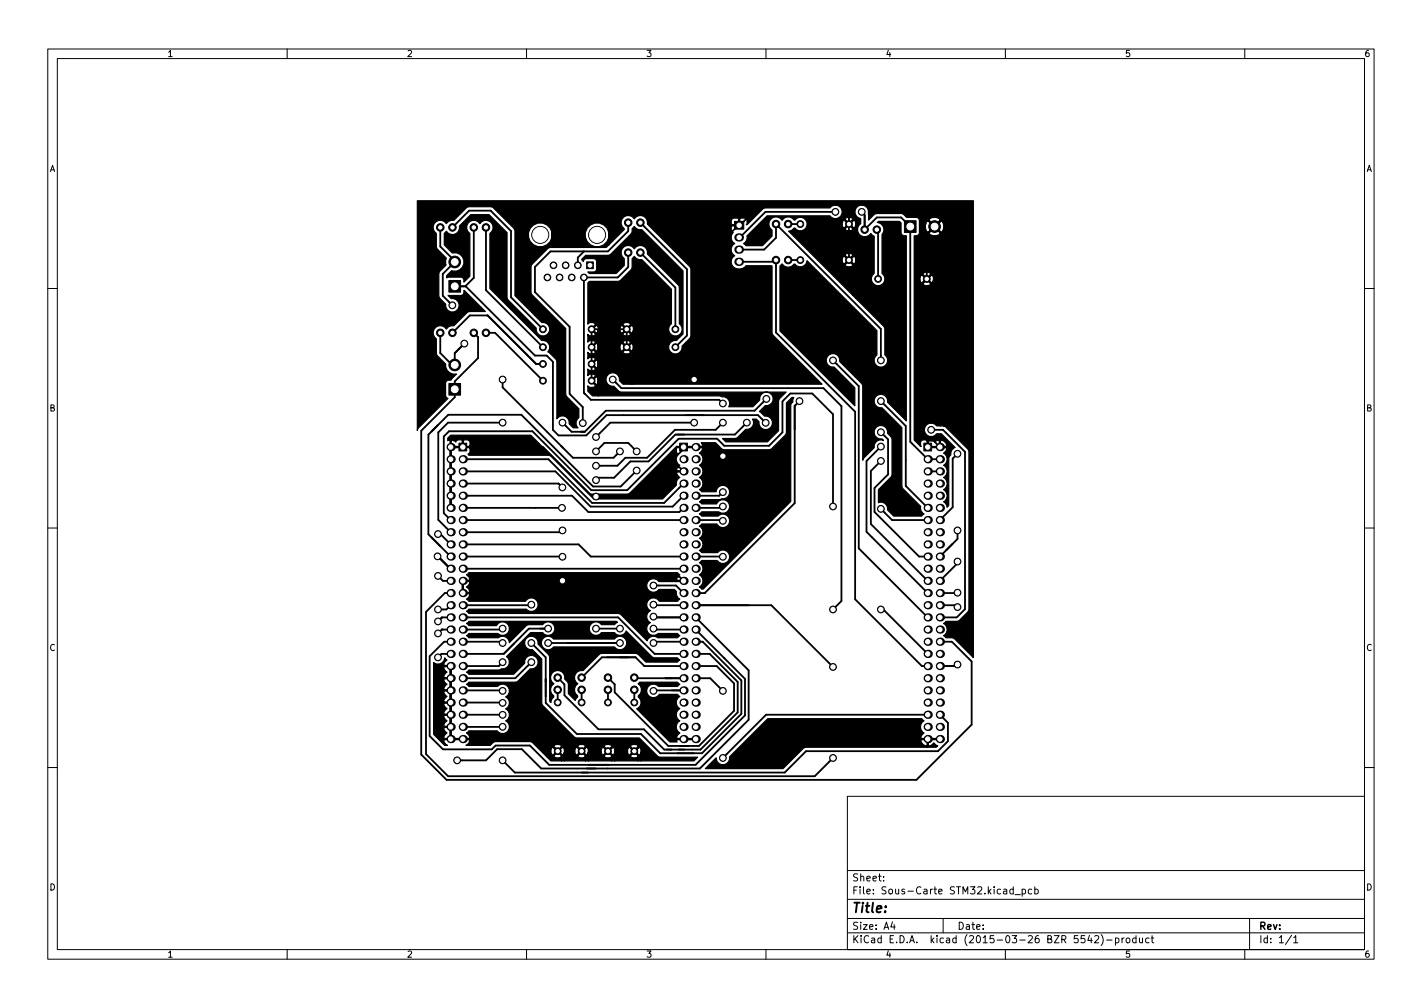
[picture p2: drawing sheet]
<svg xmlns="http://www.w3.org/2000/svg" width="297mm" height="210mm" viewBox="0 0 297 210" stroke-linecap="round" stroke-linejoin="round" font-family="sans-serif">
<defs><g id="words">
<text font-size="2.8" x="178" y="190.6">Title:</text>
<g font-size="2.1">
<text x="178" y="184">Sheet:</text>
<text x="178" y="186.7">File: Sous-Carte STM32.kicad_pcb</text>
<text x="178" y="196.9">KiCad E.D.A. kicad (2015-03-26 BZR 5542)-product</text>
<text x="178" y="194.1">Size: A4</text>
<text x="200" y="194.1">Date:</text>
<text x="263" y="194.1">Rev:</text>
<text x="263" y="196.9">Id: 1/1</text>
</g>
<g font-size="1.8">
<text x="35" y="11.9">1</text>
<text x="85" y="11.9">2</text>
<text x="135" y="11.9">3</text>
<text x="185" y="11.9">4</text>
<text x="235" y="11.9">5</text>
<text x="285" y="11.9">6</text>
<text x="10.3" y="35.9">A</text>
<text x="285.4" y="35.9">A</text>
<text x="10.3" y="85.9">B</text>
<text x="285.4" y="85.9">B</text>
<text x="10.3" y="135.9">C</text>
<text x="285.4" y="135.9">C</text>
<text x="10.3" y="185.9">D</text>
<text x="285.4" y="185.9">D</text>
<text x="35" y="199.9">1</text>
<text x="85" y="199.9">2</text>
<text x="135" y="199.9">3</text>
<text x="185" y="199.9">4</text>
<text x="235" y="199.9">5</text>
<text x="285" y="199.9">6</text>
</g>
</g></defs>
<g fill="none" stroke="#000" stroke-width=".21">
<path d="M10 10.2h277v190.1h-277zM12 12.2h273v186.1h-273zM60 10.2v2M110 10.2v2M160 10.2v2M210 10.2v2M260 10.2v2M10 60.2h2M285 60.2h2M10 110.2h2M285 110.2h2M96.6 123.8h.1"/>
<path d="M10 160.3h2M177 166.3h108v32h-108zM285 160.3h2M60 198.3v2M110 198.3v2M160 198.3v2M177 194.8h108M177 191.8h108M177 187.8h108M177 181.8h108M184.6 183.8v.1M184.6 183v.2"/>
<path d="M186.4 192.5l-.3 1.1h.9M186.8 193.1v1M197 191.8v3M210 198.3v2M211.7 185.7l-.5-.1-.3 .3 .2 .7h.6M211.7 185.1v1.5M212 186.8h1.2M213.5 185.7l.4-.1 .3 .3-.1 .7h-.6M213.5 185.6v1.5M215.5 185.7l-.4-.1-.3 .3 .1 .7h.6M216.2 185.7l.4-.1 .3 .3-.2 .7h-.5M216.2 185.1v1.5"/>
<path d="M227.6 195.3l-.4 1.1h1M227.9 195.9v1M228.7 195.5l.5-.1 .3 .4-.9 1.1h.9M230 195.1a1.72 1.72 0 0 1 0 2.3M231.2 196.3h1.1M233 195.9h.4l.3 .2-.1 .7h-.6M233 195.9v1.5M234.4 195.9v1M234.8 195.9l-.4 .2M235.3 196l.2-.1 .4 .1 .1 .6-.1 .2-.4 .1-.2-.2zM237.3 195.9h-.4l-.3 .2 .1 .7h.6M237.3 195.4v1.5"/>
<path d="M238 195.9l.1 .9 .3 .1 .3-.2M238.7 195.9v1M240 195.9h-.4l-.3 .2 .1 .7h.6M240.4 195.9h.6M240.7 195.4v1.2l.3 .3M260 198.3v2M261 191.8v6.5M269.8 195.3l-1.3 1.9M270.2 195.8l.5-.4v1.5M270.2 196.9h.9"/>
</g>
<g fill="#000" stroke="#000" stroke-width=".21">
<path d="M122.5 54.7h1.4v1.4h-1.4zM153.4 46.2h2v1.7h-2zM188.9 46.1h2.5v2.4h-2.5zM93.8 58.6h2.4v2.4h-2.4zM93.8 80.1h2.4v2.4h-2.4zM95.9 92.5h1.6v1.7h-1.6zM142 92.5h1.6v1.7h-1.6zM193 92.5h1.6v1.7h-1.6z"/>
<circle cx="92" cy="47.5" r=".79"/>
<circle cx="94.5" cy="47.5" r=".79"/>
<circle cx="95" cy="54.7" r="1.22"/>
<circle cx="99" cy="47.5" r=".79"/>
<circle cx="101.5" cy="47.5" r=".79"/>
<circle cx="112.9" cy="49" r="1.78"/>
<circle cx="114.3" cy="57.9" r=".7"/>
<circle cx="115.6" cy="55.4" r=".7"/>
<circle cx="116.9" cy="57.9" r=".7"/>
<circle cx="118.2" cy="55.4" r=".7"/>
<circle cx="119.4" cy="57.9" r=".7"/>
<circle cx="120.7" cy="55.4" r=".7"/>
<circle cx="122" cy="57.9" r=".7"/>
<circle cx="124.7" cy="49" r="1.78"/>
<circle cx="131.2" cy="52.7" r=".79"/>
<circle cx="131.2" cy="46.5" r=".79"/>
<circle cx="133.8" cy="52.7" r=".79"/>
<circle cx="133.8" cy="46.5" r=".79"/>
<circle cx="162.1" cy="46.8" r=".79"/>
<circle cx="162.1" cy="54.3" r=".79"/>
<circle cx="164.6" cy="46.8" r=".79"/>
<circle cx="164.6" cy="54.3" r=".79"/>
<circle cx="167.2" cy="46.8" r=".71"/>
<circle cx="167.2" cy="54.3" r=".71"/>
<circle cx="174.5" cy="44.2" r=".71"/>
<circle cx="177.3" cy="46.8" r=".71"/>
<circle cx="177.3" cy="54.3" r=".71"/>
<circle cx="180" cy="44.2" r=".71"/>
<circle cx="180.6" cy="47.9" r=".79"/>
<circle cx="183.2" cy="47.9" r=".79"/>
<circle cx="183.4" cy="58.2" r=".71"/>
<circle cx="193.6" cy="58.2" r=".71"/>
<circle cx="195.2" cy="47.3" r="1.22"/>
<circle cx="92" cy="69.5" r=".79"/>
<circle cx="94.5" cy="63.7" r=".71"/>
<circle cx="94.5" cy="69.5" r=".79"/>
<circle cx="95" cy="76.2" r="1.22"/>
<circle cx="97" cy="71.7" r=".71"/>
<circle cx="99" cy="69.5" r=".79"/>
<circle cx="101.5" cy="69.5" r=".79"/>
<circle cx="105" cy="79.2" r=".71"/>
<circle cx="113.4" cy="76" r=".71"/>
<circle cx="113.4" cy="72.5" r=".71"/>
<circle cx="113.4" cy="79.5" r=".71"/>
<circle cx="113.4" cy="68.7" r=".71"/>
<circle cx="123.6" cy="76" r=".71"/>
<circle cx="123.6" cy="72.5" r=".71"/>
<circle cx="123.6" cy="79.5" r=".71"/>
<circle cx="123.6" cy="68.7" r=".71"/>
<circle cx="128" cy="79.2" r=".71"/>
<circle cx="130.9" cy="72.5" r=".71"/>
<circle cx="130.9" cy="68.7" r=".71"/>
<circle cx="141.1" cy="72.5" r=".71"/>
<circle cx="141.1" cy="68.7" r=".71"/>
<circle cx="145" cy="79.2" r=".71"/>
<circle cx="174" cy="75.2" r=".71"/>
<circle cx="184" cy="75.2" r=".71"/>
<circle cx="105" cy="88.2" r=".71"/>
<circle cx="117.5" cy="88.2" r=".71"/>
<circle cx="121.7" cy="88.3" r=".71"/>
<circle cx="124.5" cy="91.2" r=".71"/>
<circle cx="124.5" cy="97.2" r=".71"/>
<circle cx="124.5" cy="94.2" r=".71"/>
<circle cx="129.5" cy="94.2" r=".71"/>
<circle cx="133" cy="94.2" r=".71"/>
<circle cx="133" cy="98.2" r=".71"/>
<circle cx="145" cy="88.2" r=".71"/>
<circle cx="151" cy="84.2" r=".71"/>
<circle cx="151" cy="95.2" r=".71"/>
<circle cx="151" cy="88.2" r=".71"/>
<circle cx="156" cy="88.2" r=".71"/>
<circle cx="159.9" cy="88.3" r=".71"/>
<circle cx="160.1" cy="83.3" r=".71"/>
<circle cx="167" cy="83.7" r=".71"/>
<circle cx="184" cy="90.2" r=".71"/>
<circle cx="184" cy="96.2" r=".71"/>
<circle cx="184" cy="93.2" r=".71"/>
<circle cx="184" cy="83.7" r=".71"/>
<circle cx="194.5" cy="89.7" r=".71"/>
<circle cx="200" cy="94.7" r=".71"/>
<circle cx="91.4" cy="116.2" r=".71"/>
<circle cx="91.5" cy="111.5" r=".71"/>
<circle cx="117.4" cy="106" r=".71"/>
<circle cx="117.5" cy="101.8" r=".71"/>
<circle cx="117.5" cy="116.3" r=".71"/>
<circle cx="117.5" cy="110.7" r=".71"/>
<circle cx="124.5" cy="100.2" r=".71"/>
<circle cx="124.5" cy="103.7" r=".71"/>
<circle cx="151" cy="105.7" r=".71"/>
<circle cx="151" cy="108.7" r=".71"/>
<circle cx="151" cy="102.7" r=".71"/>
<circle cx="151" cy="116.3" r=".71"/>
<circle cx="174" cy="105.7" r=".71"/>
<circle cx="184" cy="106.2" r=".71"/>
<circle cx="200" cy="117.3" r=".71"/>
<circle cx="200" cy="110.7" r=".71"/>
<circle cx="91.5" cy="120.3" r=".71"/>
<circle cx="91.5" cy="127.3" r=".71"/>
<circle cx="91.5" cy="132.3" r=".71"/>
<circle cx="91.5" cy="137.3" r=".71"/>
<circle cx="91.5" cy="129.8" r=".71"/>
<circle cx="105" cy="138.3" r=".71"/>
<circle cx="105" cy="131.3" r=".71"/>
<circle cx="105" cy="134.3" r=".71"/>
<circle cx="111" cy="138.3" r=".71"/>
<circle cx="111" cy="134.3" r=".71"/>
<circle cx="111" cy="126.3" r=".71"/>
<circle cx="114.5" cy="131.3" r=".71"/>
<circle cx="114.5" cy="134.3" r=".71"/>
<circle cx="117.5" cy="121.3" r=".71"/>
<circle cx="124.5" cy="131.3" r=".71"/>
<circle cx="129.5" cy="134.3" r=".71"/>
<circle cx="129.5" cy="131.3" r=".71"/>
<circle cx="136.5" cy="131.3" r=".71"/>
<circle cx="136.5" cy="134.3" r=".71"/>
<circle cx="136.5" cy="122.3" r=".71"/>
<circle cx="136.5" cy="126.3" r=".71"/>
<circle cx="136.5" cy="128.8" r=".71"/>
<circle cx="174" cy="139.3" r=".71"/>
<circle cx="174" cy="127.3" r=".71"/>
<circle cx="184" cy="127.3" r=".71"/>
<circle cx="200" cy="123.8" r=".71"/>
<circle cx="200" cy="126.8" r=".71"/>
<circle cx="200" cy="138.8" r=".71"/>
<circle cx="95.5" cy="158.8" r=".71"/>
<circle cx="105" cy="158.8" r=".71"/>
<circle cx="105" cy="146.8" r=".71"/>
<circle cx="105" cy="151.8" r=".71"/>
<circle cx="105" cy="149.3" r=".71"/>
<circle cx="105" cy="144.3" r=".71"/>
<circle cx="116.5" cy="146.7" r=".71"/>
<circle cx="116.5" cy="156.8" r=".71"/>
<circle cx="116.5" cy="144" r=".79"/>
<circle cx="116.5" cy="141.5" r=".79"/>
<circle cx="121.5" cy="146.7" r=".71"/>
<circle cx="121.5" cy="156.8" r=".71"/>
<circle cx="121.5" cy="144" r=".79"/>
<circle cx="121.5" cy="141.5" r=".79"/>
<circle cx="127" cy="156.8" r=".71"/>
<circle cx="127" cy="146.7" r=".71"/>
<circle cx="127" cy="141.5" r=".79"/>
<circle cx="127" cy="144" r=".79"/>
<circle cx="132.5" cy="156.8" r=".71"/>
<circle cx="132.5" cy="146.7" r=".71"/>
<circle cx="132.5" cy="141.5" r=".79"/>
<circle cx="132.5" cy="144" r=".79"/>
<circle cx="136.5" cy="144.3" r=".71"/>
<circle cx="151" cy="158.3" r=".71"/>
<circle cx="151" cy="144.3" r=".71"/>
<circle cx="174" cy="158.3" r=".71"/>
</g>
<g fill="#000">
<circle cx="94.1" cy="93.3" r=".86"/>
<circle cx="94.1" cy="95.9" r=".86"/>
<circle cx="94.1" cy="98.4" r=".86"/>
<circle cx="96.7" cy="98.4" r=".86"/>
<circle cx="96.7" cy="95.9" r=".86"/>
<circle cx="142.8" cy="95.9" r=".86"/>
<circle cx="142.8" cy="98.4" r=".86"/>
<circle cx="145.3" cy="93.3" r=".86"/>
<circle cx="145.3" cy="95.9" r=".86"/>
<circle cx="145.3" cy="98.4" r=".86"/>
<circle cx="193.8" cy="98.4" r=".86"/>
<circle cx="193.8" cy="95.9" r=".86"/>
<circle cx="196.3" cy="93.3" r=".86"/>
<circle cx="196.3" cy="95.9" r=".86"/>
<circle cx="196.3" cy="98.4" r=".86"/>
<circle cx="94.1" cy="111.1" r=".86"/>
<circle cx="94.1" cy="113.7" r=".86"/>
<circle cx="94.1" cy="103.5" r=".86"/>
<circle cx="94.1" cy="101" r=".86"/>
<circle cx="94.1" cy="106" r=".86"/>
<circle cx="94.1" cy="108.6" r=".86"/>
<circle cx="94.1" cy="118.7" r=".86"/>
<circle cx="94.1" cy="116.2" r=".86"/>
<circle cx="96.7" cy="101" r=".86"/>
<circle cx="96.7" cy="108.6" r=".86"/>
<circle cx="96.7" cy="113.7" r=".86"/>
<circle cx="96.7" cy="118.7" r=".86"/>
<circle cx="96.7" cy="103.5" r=".86"/>
<circle cx="96.7" cy="106" r=".86"/>
<circle cx="96.7" cy="111.1" r=".86"/>
<circle cx="96.7" cy="116.2" r=".86"/>
<circle cx="142.8" cy="101" r=".86"/>
<circle cx="142.8" cy="108.6" r=".86"/>
<circle cx="142.8" cy="103.5" r=".86"/>
<circle cx="142.8" cy="118.7" r=".86"/>
<circle cx="142.8" cy="106" r=".86"/>
<circle cx="142.8" cy="111.1" r=".86"/>
<circle cx="142.8" cy="113.7" r=".86"/>
<circle cx="142.8" cy="116.2" r=".86"/>
<circle cx="145.3" cy="106" r=".86"/>
<circle cx="145.3" cy="108.6" r=".86"/>
<circle cx="145.3" cy="113.7" r=".86"/>
<circle cx="145.3" cy="101" r=".86"/>
<circle cx="145.3" cy="103.5" r=".86"/>
<circle cx="145.3" cy="111.1" r=".86"/>
<circle cx="145.3" cy="116.2" r=".86"/>
<circle cx="145.3" cy="118.7" r=".86"/>
<circle cx="193.8" cy="106" r=".86"/>
<circle cx="193.8" cy="113.7" r=".86"/>
<circle cx="193.8" cy="101" r=".86"/>
<circle cx="193.8" cy="103.5" r=".86"/>
<circle cx="193.8" cy="108.6" r=".86"/>
<circle cx="193.8" cy="111.1" r=".86"/>
<circle cx="193.8" cy="118.7" r=".86"/>
<circle cx="193.8" cy="116.2" r=".86"/>
<circle cx="196.3" cy="103.5" r=".86"/>
<circle cx="196.3" cy="106" r=".86"/>
<circle cx="196.3" cy="113.7" r=".86"/>
<circle cx="196.3" cy="118.7" r=".86"/>
<circle cx="196.3" cy="101" r=".86"/>
<circle cx="196.3" cy="108.6" r=".86"/>
<circle cx="196.3" cy="111.1" r=".86"/>
<circle cx="196.3" cy="116.2" r=".86"/>
<circle cx="92.3" cy="131.4" r=".19"/>
<circle cx="94.1" cy="128.9" r=".86"/>
<circle cx="94.1" cy="126.4" r=".86"/>
<circle cx="94.1" cy="121.3" r=".86"/>
<circle cx="94.1" cy="123.8" r=".86"/>
<circle cx="94.1" cy="131.4" r=".86"/>
<circle cx="94.1" cy="134" r=".86"/>
<circle cx="94.1" cy="136.5" r=".86"/>
<circle cx="94.1" cy="139.1" r=".86"/>
<circle cx="96.7" cy="123.8" r=".86"/>
<circle cx="96.7" cy="131.4" r=".86"/>
<circle cx="96.7" cy="134" r=".86"/>
<circle cx="96.7" cy="136.5" r=".86"/>
<circle cx="96.7" cy="139.1" r=".86"/>
<circle cx="96.7" cy="121.3" r=".86"/>
<circle cx="96.7" cy="126.4" r=".86"/>
<circle cx="96.7" cy="128.9" r=".86"/>
<circle cx="142.8" cy="128.9" r=".86"/>
<circle cx="142.8" cy="136.5" r=".86"/>
<circle cx="142.8" cy="139.1" r=".86"/>
<circle cx="142.8" cy="131.4" r=".86"/>
<circle cx="142.8" cy="134" r=".86"/>
<circle cx="142.8" cy="123.8" r=".86"/>
<circle cx="142.8" cy="121.3" r=".86"/>
<circle cx="142.8" cy="126.4" r=".86"/>
<circle cx="145.3" cy="136.5" r=".86"/>
<circle cx="145.3" cy="139.1" r=".86"/>
<circle cx="145.3" cy="128.9" r=".86"/>
<circle cx="145.3" cy="134" r=".86"/>
<circle cx="145.3" cy="121.3" r=".86"/>
<circle cx="145.3" cy="126.4" r=".86"/>
<circle cx="145.3" cy="131.4" r=".86"/>
<circle cx="145.3" cy="123.8" r=".86"/>
<circle cx="193.8" cy="136.5" r=".86"/>
<circle cx="193.8" cy="139.1" r=".86"/>
<circle cx="193.8" cy="134" r=".86"/>
<circle cx="193.8" cy="128.9" r=".86"/>
<circle cx="193.8" cy="131.4" r=".86"/>
<circle cx="193.8" cy="121.3" r=".86"/>
<circle cx="193.8" cy="123.8" r=".86"/>
<circle cx="193.8" cy="126.4" r=".86"/>
<circle cx="196.3" cy="121.3" r=".86"/>
<circle cx="196.3" cy="134" r=".86"/>
<circle cx="196.3" cy="128.9" r=".86"/>
<circle cx="196.3" cy="136.5" r=".86"/>
<circle cx="196.3" cy="139.1" r=".86"/>
<circle cx="196.3" cy="123.8" r=".86"/>
<circle cx="196.3" cy="126.4" r=".86"/>
<circle cx="196.3" cy="131.4" r=".86"/>
<circle cx="94.1" cy="141.6" r=".86"/>
<circle cx="94.1" cy="146.7" r=".86"/>
<circle cx="94.1" cy="144.2" r=".86"/>
<circle cx="94.1" cy="149.2" r=".86"/>
<circle cx="94.1" cy="151.8" r=".86"/>
<circle cx="94.1" cy="154.3" r=".86"/>
<circle cx="96.7" cy="141.6" r=".86"/>
<circle cx="96.7" cy="144.2" r=".86"/>
<circle cx="96.7" cy="146.7" r=".86"/>
<circle cx="96.7" cy="149.2" r=".86"/>
<circle cx="96.7" cy="151.8" r=".86"/>
<circle cx="96.7" cy="154.3" r=".86"/>
<circle cx="142.8" cy="146.7" r=".86"/>
<circle cx="142.8" cy="141.6" r=".86"/>
<circle cx="142.8" cy="144.2" r=".86"/>
<circle cx="142.8" cy="149.2" r=".86"/>
<circle cx="142.8" cy="154.3" r=".86"/>
<circle cx="142.8" cy="151.8" r=".86"/>
<circle cx="145.3" cy="146.7" r=".86"/>
<circle cx="145.3" cy="149.2" r=".86"/>
<circle cx="145.3" cy="151.8" r=".86"/>
<circle cx="145.3" cy="154.3" r=".86"/>
<circle cx="145.3" cy="141.6" r=".86"/>
<circle cx="145.3" cy="144.2" r=".86"/>
<circle cx="193.8" cy="146.7" r=".86"/>
<circle cx="193.8" cy="149.2" r=".86"/>
<circle cx="193.8" cy="151.8" r=".86"/>
<circle cx="193.8" cy="141.6" r=".86"/>
<circle cx="193.8" cy="144.2" r=".86"/>
<circle cx="193.8" cy="154.3" r=".86"/>
<circle cx="196.3" cy="141.6" r=".86"/>
<circle cx="196.3" cy="144.2" r=".86"/>
<circle cx="196.3" cy="146.7" r=".86"/>
<circle cx="196.3" cy="151.8" r=".86"/>
<circle cx="196.3" cy="149.2" r=".86"/>
<circle cx="196.3" cy="154.3" r=".86"/>
</g>
<path d="M154.2 49.6h.4M154.2 52.1h.4M154.2 54.7h.4" fill="none" stroke="#000" stroke-width="1.7"/>
<g fill="none" stroke="#000" stroke-width=".38">
<path d="M92 47.5v4l3 3v.2l-2.5 2.5v4.5l2 2M94.5 47.5l3.5-3.5h4.5l4.2 4.2v13.9l6.7 6.6M94.5 47.5h.1M95 59.8h2.3l14.4 14.4h2.5l1.3 1.3v14.2l1.2 1.2h5.8l4.2-4.2h31.6l1.6 1.6M99 47.5v10.5l-1.8 1.8M101.5 47.5v13.1l11.9 11.9M122 52.5l-1.3 1.3v1.6M131.2 46.5v1.8l-4.2 4.2h-12l-3.3 3.2v5.3l7.3 7.2v14.1l2.7 2.7v3.3M131.2 52.7v3.1l-2.1 2.1h-7.1v24.1l1.4 1.5h26.8l.8 .7M133.8 52.7l7.3 7.4v8.6M133.8 46.5l9.7 9.7v13.9l-2.4 2.4M154.4 52.1h5.2l2.5-2.5v-2.8l21.9 21.9v6.5"/>
<path d="M154.4 54.7h7.3l.4-.4v15.1l16.5 16.6v39.1l14 14h1.2M164.6 54.3h2.6M164.6 46.8h2.6M172.2 42.7h.1M174.6 44.8l-.1-.6h-14.6l-5.3 5.4h-.2M177.3 42.7h.1M177.3 42.7v11.6M180 44.2l.6 .6v3.1l2.6-2.5h5l1.9 1.9v44.9l3.7 3.7h2.5M183.2 47.9l.2 .3v10M92 69.5v4.2l2.4 2.5h.6v-2.5l2-2M94.5 69.5l3.6-3.6h3.8l10.1 10.1h1.4M99 69.5l.9 .9v4.4l-4.9 4.8v3.3l-7 7v67.6l5.3 5.3h98.1l11.6-11.5v-13.2l-4.2-4.1h-2.5"/>
<path d="M101.5 69.5h1.9l10 10M105 79.2v1.7l14.7 14.7h8.5l1.3-1.4M128 79.2l1.8 1.8h42.2l3.8 3.8v40.7l-1.8 1.8M145 79.2l3.2-3.2v-23l6-6h.4l4.3-4.3h31.8l4.5 4.6-1.6 1.6v9.3l-.8 .8v32.1l1 1v1.2M148.2 71.7l-3.8 3.8h-10.5l-3-3v-3.8h-7.3v10.8M174 75.2l5.4 5.4v33.9l14.4 14.4M96.7 95.9h17.9l9.1 9.1h15l4.1-4M96.7 98.4h19.3l7.4 7.4h17.1l2.3-2.3M105 88.2h-11.4l-2 2.1v18.2l2.5 2.6M124.5 94.2l1.8-1.7h4.9l1.8 1.7M133 98.2l-3.3 3.4h-5.8l-15-15h-15.3l-4.1 4.1v20.9l4.6 4.6M139 97.6h2.9l.9 .8"/>
<path d="M145 88.2h-17.5l-3 3M151 95.2l-1.9-1.9h-6.3v.5l-9.9 9.9h-9.1l-10.4-10.4h-19.3v12.7M151 88.2l-1.5 1.5h-8.5l-5.8 5.9h-4.6l-1.6 1.6h-4.5M156 88.2l-2.5 2.5h-12.4l-5.6 5.6h-3.8l-3.4 3.4h-3.8v.5M160.1 83.3l-2.5 2.5h-31l-4.4 4.4h-2.8l-1.9-2M166 84.7v20.3l-18.8 18.8M167 83.7l-1 1M184 90.2l1.5 1.5v7.4l-2.8 2.8v5l9.3 9.3h1.8M184 83.7l5.2 5.2v12.6l4.6 4.5M184 96.2l-2.1 2.1v11.1l11.9 11.9M184 93.2l-3 3v14.8l12.8 12.8M193.7 92h1.3l1.3 1.3"/>
<path d="M193.8 98.4h2.5M194.5 89.7h2.5l4.6 4.6v32.9l-1.7 1.7h-3.6M200 94.7l-1 1v10.2l-2.7 2.7M91.4 116.2l2.6 2.5h.1l-2.5-2.4h-.1M91.5 111.5h.5l2.1 2.2M96.7 103.5h22.8l3.4 3.4h19l.9-.9M96.7 101h20l.8 .8M96.7 106h20.7M96.7 108.6h.1M96.7 113.7h24.2l2.5 2.5h19.4M96.7 116.2l20.8 .1M96.7 118.7h.1"/>
<path d="M96.7 108.6h46.1M96.7 118.7h46.1M117.4 106h.1M117.5 110.7l-.4 .4h-20.4M145.3 108.6h5.5l.2 .1M145.3 116.2l5.7 .1M151 102.7l-.8 .8h-4.9M151 105.7l-.3 .3h-5.4M174 105.7v-19.2l-4.3-4.3h-4.6l-1.7 1.6v6.5l-2.8 2.8h-9.3l-1.5-1.5h-8l-10.8 10.7h-7.5l-12.3-12.3h-17.4l-1.1 1.1v16l1.4 1.5M184 106.2l2.3 2.4h7.5M200 110.7v1.8l-3.7 3.7M200 117.3v.3l-3.7 3.7"/>
<path d="M91.5 120.3l1 1h1.6M94.1 139.1v15.2h19.9l2.5 2.5M94.1 136.5h-1.9l-.7 .8M94.1 123.8h-1.2l-3.9 4v29.7l4.6 4.6h76.6l3.8-3.8M94.1 126.4l-.8 .9h-1.8M94.1 128.9h-1.8l-.8 .9M94.1 131.4h-1.8l-.8 .9M96.7 128.9h32.4l7.6 7.6h6.1M96.7 134h8l.3 .3M105 138.3l-.8 .8h-7.5M105 131.3l-.2 .1h-8.1M111 138.3l-3.4 3.3h-10.9"/>
<path d="M111 126.3l-.1 .1h-14.2M114.5 131.3h-4l-5.3 5.2h-8.5M114.5 134.3h15M124.5 131.3h5M136.5 122.3h4.7l1.6 1.5h-.3M136.5 126.3l.1 .1h6.2M136.5 128.8l.2 .1h6.1M136.5 131.3l.2 .1h6.1M142.8 121.3l-.9-.9h-23.6l-.8 .9h-20.8v2.5M142.8 139.1h-8.2l-1.8-1.9h-7.1l-4.2 4.3M142.8 134h-6l-.3 .3M145.3 139.1h4.4l3.6 3.6v5.7l-7.3 7.3h-6.4l-11.2-11.1v-1.7l-1.4-1.4"/>
<path d="M145.3 136.5h2.9l5.9 5.9v6.3l-7.8 7.8h-7.6l-4.2-4.2h-9.5l-7.1-7.1v-2.3l-1.4-1.4M145.3 126.4h15.8l12.9 12.9M145.3 123.8h2M145.3 128.9l11.1 11.1v10.3l-10.2 10.2h-33.1l-4.1-4.1h-5.1l-2.4 2.4h-6M145.3 131.4l10.3 10.4v7.6l-10.3 10.3h-30.6l-4-4h-7.2l-.8 .8h-10.2l-2.7-2.8v-16.7l3-3h1.3M145.3 134h1.5l8.1 8.1v7l-8.3 8.2h-8.7l-4-4h-13.4l-6.5-6.5v-9.5l-3-3M151.3 137.4v.1M184 127.3h.5l9.3 9.2M196.3 139.1h3.7M196.3 126.4h3.3l.4 .4M196.4 123.8h-.1h3.7M200 139.1h.1"/>
<path d="M200 138.8l-.3 .3M96.7 144.2l8.3 .1M96.7 146.7l8.3 .1M96.7 149.2h8.3M96.7 151.8h8.3M105 149.2v.1M105 151.8h.1M116.5 144v2.7M121.5 144v2.7M127 144v2.7M132.5 141.5l.1 .1h10.2M132.5 144v2.7"/>
<path d="M142.8 154.3h2.5M142.8 144.2l-6.3 .1M145.3 141.6h3.1l2.6 2.7M193.8 154.3h2.5M193.8 149.2h-33.8l-9 9.1M196.3 149.2l1.7 1.7v3.9l-2.1 2h-27.5l-4.5 4.5h-56.4l-2.5-2.5"/>
</g>
<path d="M93.5 91.5l.6-.6h16.8l12.3 12.2 7.8 .1 .6-.3 9.8-9.7h5.3l.1-.2-.3-.6h3l1.2 1.3 .6 .2 9.7-.1 3.2-3.2 .1-6.5 1.1-1.1h.4l-.2 1-.4 .4v.3v20l-18.3 18.3h-.3l-.5-.4a1.45 1.45 0 0 0 0-2.6 1.45 1.45 0 0 0 0-2.5l.5-.5h3.2a1.42 1.42 0 0 0 2.1 .4 1.42 1.42 0 0 0 .1-2.1 1.42 1.42 0 0 0-2.1 .1h-3.3l-.5-.5a1.45 1.45 0 0 0 0-2.5 1.45 1.45 0 0 0 0-2.5l.5-.5h3.2a1.41 1.41 0 0 0 2 .5 1.41 1.41 0 0 0 .3-2 1.41 1.41 0 0 0-2.1-.1h-3.4l-.5-.5 .5-.4h3.5a1.41 1.41 0 0 0 2.1-.4 1.41 1.41 0 0 0-.5-2 1.41 1.41 0 0 0-2 .7h-3.1l-.5-.4 .5-.5h3.6l.5-.2a1.42 1.42 0 0 0 1.7-1.1 1.42 1.42 0 0 0-1.2-1.7 1.42 1.42 0 0 0-1.6 1.4h-3l-.5-.5a1.45 1.45 0 0 0 0-2.5 1.45 1.45 0 0 0 0-2.5 1.45 1.45 0 0 0 0-2.6l.5-.5 .2-.4-.1-.2h-5.3l-.1 .1a.94 .94 0 0 0 .4 1.2 1.46 1.46 0 0 0 .3 2.4l-.5 .4-.2 .5 .1 .2h1.5v.3l-1.5-.1-.1 .3 .2 .4 .5 .5a1.37 1.37 0 0 0-.7 1.6l-2.9 2.9h-14.4l-9.1-9.1h-17l-.2-.3a.85 .85 0 0 0 .5-1.2v-.5a.93 .93 0 0 0-.5-1.3h-.7l-.2 .2v1.2h1.2l.2-.1v.5l-.2-.1h-1.4v-1.5l-.2-.2h-.7l-.5 .5-.7-.4-.2 .1v1.2h2.3v.3h-2.3v12.7h-.3v-14.2l-.2-.1-.3 .1zM97.4 120l.5-.4h43.6l.5 .4-.5 .5-.2 .4 .1 .3h1.5v.2h-5.3a1.42 1.42 0 0 0-2.1-.2 1.42 1.42 0 0 0 0 2.1 1.42 1.42 0 0 0 2.1-.2h3.3l.4 .4a1.36 1.36 0 0 0 .7 1.6l-.5 .4h-3.8a1.41 1.41 0 0 0-2.2-.2 1.41 1.41 0 0 0 .4 2.2 1.38 1.38 0 0 0-.8 1.3 1.38 1.38 0 0 0 .8 1.2 1.4 1.4 0 0 0-.6 2.1 1.4 1.4 0 0 0 2.2 .2h4l.5 .4-.5 .5h-4.1a1.37 1.37 0 0 0-2.2 .6l-5.5-5.5-.6-.2h-31.2l-.4-.5 .4-.4h12.1a1.41 1.41 0 0 0 2.1 0 1.41 1.41 0 0 0-.3-2.1 1.41 1.41 0 0 0-2 .4h-11.9l-.5-.4a1.46 1.46 0 0 0 0-2.5l.6-.5 .1-.5-.1-.2h-1.2v2.3h1.2l.1-.2v.7l-.1-.2h-1.5v-2.8h1.5l.1-.3-.1-.4zM87.2 41.9h116.1v95.4l-3.9-3.9-.6-.2h-1.2l-.5-.5 .3-.2a1.47 1.47 0 0 0-.3-2.3l.5-.5h2.6l2-1.9 .2-.6v-32.9l-.2-.5-4.6-4.6-.5-.2v-41.4v-.7l-.2-.6-.3-.2-.2 .2-.1-.6a1.54 1.54 0 0 0-2.2 .3l1.1 1.1 1.2-1.1v.3l-1 1 1.2 1.2 .3-.2 .2-.7v41.4l-.7-.1v-40.2l-1.2-1.2-.2 .2v-.4l-1.1-1.2-.3 .2a1.54 1.54 0 0 0 .3 2.2l1.1-1.2v.4l-.9 1 .1 .3a1.54 1.54 0 0 0 2.2-.3v40.2h-.7l-.7-.5v-30l-.2-.9-.2-.1-.2 .2v-.3a.94 .94 0 0 0-1.6 0l.8 .8 .8-.8v.3l-.6 .6 .8 .8h.2l.2-.6v30l-.6-.1v-29.1l-.8-.8-.2 .2v-.4l-.8-.8-.2 .1a1.01 1.01 0 0 0 .2 1.5l.8-.8v.4l-.6 .6 .1 .3a1.01 1.01 0 0 0 1.5-.3v29.1h-.2a1.42 1.42 0 0 0-.9 2.2 1.42 1.42 0 0 0 2.4 .1h.9l2.9 2.8-.7 .6-.2 1-.4 .7v9.9l-.4 .3-.1-.4-.6-.7 .3-.2a1.47 1.47 0 0 0-.3-2.4 1.45 1.45 0 0 0 0-2.5 1.45 1.45 0 0 0 0-2.5 1.45 1.45 0 0 0 0-2.6 1.48 1.48 0 0 0 .7-1.5 1.48 1.48 0 0 0-1.1-1.2l-.2 .1v1.2h1.2l.1-.2v.7l-.1-.2h-1.5v-1.5l-.2-.1-.7 .4-.5-.5h-.7l-.2 .2v1.2h2.3v.3h-2.5v-1.5l-.2-.2-.9 .1a.92 .92 0 0 0-.2 1.3h-.1l-1.3-1.3v-42.7h.4a.65 .65 0 0 0 .7-.6v-2.6l-.4-.6h-2.3l-.6-.6-.6-.2h-5l-.6 .2-1.2 1.1v-1.3a1.42 1.42 0 0 0-1.1-1.8 1.42 1.42 0 0 0-1.7 1.2 1.42 1.42 0 0 0 1.2 1.6v1.1a1.5 1.5 0 0 0-.2 2.3 1.5 1.5 0 0 0 2.3-.3l.7 .6v7.8a1.42 1.42 0 0 0-.2 2.1 1.42 1.42 0 0 0 2.1 0 1.42 1.42 0 0 0-.2-2.1v-8.2l.1-.1a1.48 1.48 0 0 0-1.1-2.3l.2-.3h4.4l.3 .4v2a.65 .65 0 0 0 .7 .6h.4v38.7l-3.9-3.9v-.5a1.42 1.42 0 0 0-1.6-1.2 1.42 1.42 0 0 0-1.2 1.7 1.42 1.42 0 0 0 1.6 1.1l4.2 4.2v12.5l3.9 3.9a1.36 1.36 0 0 0 .7 1.6l-.5 .5h-5.8l-1.3-1.3a1.39 1.39 0 0 0-1.9-1.6v-2.7l2.6-2.6 .2-.5v-7.4l-.2-.5-.7-.7a1.42 1.42 0 0 0-1.3-1.7 1.42 1.42 0 0 0-1.5 1.5 1.42 1.42 0 0 0 1.6 1.3l.4 .4-.3-.2a1.42 1.42 0 0 0-1.7 1.7l-2.2 2.2-.2 .4-.1-15.8-4.7-4.8v-.5a1.42 1.42 0 0 0-1.7-1.2 1.42 1.42 0 0 0-1.1 1.7 1.42 1.42 0 0 0 1.6 1.1l4.4 4.4v3.7l-15.7-15.6v-13.5l.5-.5a1.5 1.5 0 0 0 2.5 0 1.8 1.8 0 0 0 2.1 .4l.4-.4 .2-.7 14.6 14.6v5.1l-.4 .4a1.42 1.42 0 0 0 .4 1.9 1.42 1.42 0 0 0 2-.3 1.42 1.42 0 0 0-.4-2v-5.7l-6.1-6.1v-15.3l-.1-.9-.3-.1-.2 .2v-.6a1.01 1.01 0 0 0-1.6 .2l.8 .8 .8-.8v.4l-.6 .6 .8 .8 .3-.1 .1-.5v7.5l-.1-.9-.3-.1-.2 .2v-5.9l-.8-.8-.1 .1v-.3l-.8-.8a.93 .93 0 0 0 0 1.6l.8-.8v.3l-.7 .7 .1 .2a1.01 1.01 0 0 0 1.5-.2v5.5v-.2a1.01 1.01 0 0 0-1.6 .2l.8 .8 .8-.8v.4l-.6 .6 .8 .8 .3-.1 .1-.5v7.8l-.6-.6v-6.4l-.8-.8-.1 .2v-.4l-.8-.8a.93 .93 0 0 0 0 1.6l.8-.8v.4l-.7 .6 .1 .2a1.01 1.01 0 0 0 1.5-.2v6.4l-13.4-13.4a1.39 1.39 0 0 0 1.2-.7 1.8 1.8 0 0 0 2.1 .4 1.42 1.42 0 0 0 .2-2.2 1.42 1.42 0 0 0-2.2 .2h-.1a1.49 1.49 0 0 0-2.5 0 1.5 1.5 0 0 0-2.4-.3 1.5 1.5 0 0 0 .3 2.3v1.3l-2 2h-3.5l-.5-.5 .7-.6v-.9l4.2-4.2h13.2l.3 .3a1.42 1.42 0 0 0 2-.4 1.42 1.42 0 0 0-.4-1.9 1.42 1.42 0 0 0-1.9 .3h-13.5l-.6 .3-3.2 3.2h-.2l.2-.1v-.5a.65 .65 0 0 0-.6-.8h-.8l-.2 .2v1.5h-.2v-1.5l-.2-.2-1.1 .1a.92 .92 0 0 0-.1 1.3h1.4v.3h-1.4l-.2 .1a.94 .94 0 0 0 .5 1.2 1.46 1.46 0 0 0 .3 2.3 1.45 1.45 0 0 0 0 2.6 1.51 1.51 0 0 0-.7 1.9 1.51 1.51 0 0 0 1.8 .9l.6-.2 .6-.5 5.5 .1v14.2l10.4 10.4h-39.4v-11.3l-.2-.9-.2-.1-.2 .2v-.3a.93 .93 0 0 0-1.6 0l.8 .8 .8-.8v.3l-.6 .6 .8 .8h.2l.2-.6v3.8l-.2-.9-.2-.1-.2 .2v-2.2l-.8-.8-.2 .2v-.4l-.8-.8a.93 .93 0 0 0 0 1.6l.8-.8v.4l-.6 .6 .1 .3a1.01 1.01 0 0 0 1.5-.3v1.8l-.1-.2a1.01 1.01 0 0 0-1.5 .2l.8 .8 .8-.8v.4l-.6 .6 .8 .8 .2-.1 .2-.5v7.5h-.6v-6.7l-.8-.8-.2 .2v-.4l-.8-.8a.93 .93 0 0 0 0 1.6l.8-.8v.4l-.6 .6 .1 .2a1.01 1.01 0 0 0 1.5-.2v6.7h-1.6l-.7-.7v-.5a1.42 1.42 0 0 0-1.7-1.2 1.42 1.42 0 0 0-1.1 1.7 1.42 1.42 0 0 0 1.6 1.1l1 1 .6 .3h34.4l-1.3 1.3-.3 .6v6.1l-2.3 2.4h-8.7l-.7-.7 2.9-.1 2-1.9h.5a1.42 1.42 0 0 0 .9-2.1h.8l.5 .6a1.42 1.42 0 0 0 1.4 1.6 1.42 1.42 0 0 0 1.5-1.5 1.42 1.42 0 0 0-1.7-1.3l-1.1-1 1.3-1.2a1.42 1.42 0 0 0 1.6-1.3 1.42 1.42 0 0 0-1.5-1.5 1.42 1.42 0 0 0-1.3 1.6l-1.4 1.4h-5.1a1.41 1.41 0 0 0 0-1.5 1.41 1.41 0 0 0-1.5-.6l-.5-.1h-25.2v-13.8l-.2-.9-.2-.1-.8 .8 .8 .8h.2l.2-.6v3.8l-.2-.9-.2-.1-.8 .8 .8 .8 .2-.1 .2-.5v3.5l-.2-.9-.2-.1-.8 .8 .8 .8 .2-.1 .2-.5v3.5l-.2-.9-.2-.1-.8 .8 .8 .8 .2-.1 .2-.5v3h-1.2l-1-1v-1.2a.97 .97 0 0 0 1.6 0l-1-1 1-1a.96 .96 0 0 0-1.6-.1v-1.4v.2a1.01 1.01 0 0 0 1.6-.2l-1-1 1-1a.96 .96 0 0 0-1.6-.1v-1.4v.2a1.01 1.01 0 0 0 1.6-.2l-1-1 1-1a.96 .96 0 0 0-1.6-.1v-1.6v.2a1.01 1.01 0 0 0 1.6-.3l-1-.9 1-1a.96 .96 0 0 0-1.6-.1v-8.6l.3-.3 6.3-.1 2.6-2.6 .1-2.1 .4-.5a1.46 1.46 0 0 0 1.6 .7l6.2 6.2v7.2a1.42 1.42 0 0 0-.3 2.1 1.42 1.42 0 0 0 2.1 0 1.42 1.42 0 0 0-.2-2.1l-.1-7.9-6.6-6.7a1.5 1.5 0 0 0-.9-1.7 1.5 1.5 0 0 0-1.8 .7 1.5 1.5 0 0 0-2.3-.3 1.5 1.5 0 0 0 .2 2.3v1.4l-1.7 1.7h-5.6l-.3-.3 1.4-.1 .4-.3v-1.8a.65 .65 0 0 0-.6-.6h-1.8l-.3 .6-.4-.3 .8-1h5l4.5-4.5 .2-.2 .1-.9 .4-.4a1.46 1.46 0 0 0 1.6 .7l8.6 8.6v13.1l-1.4 1.4h-.5a1.42 1.42 0 0 0-1.1 1.6 1.42 1.42 0 0 0 1.6 1.2 1.42 1.42 0 0 0 1.2-1.6l1.6-1.6 .2-.6v-14.2l-9.1-9.1a1.5 1.5 0 0 0-.9-1.7 1.5 1.5 0 0 0-1.8 .6 1.5 1.5 0 0 0-2.3-.3 1.5 1.5 0 0 0 .2 2.3v.2l-3.2 3.2v-2.5l-.4-1a2.51 2.51 0 0 0-4.2 0 2.51 2.51 0 0 0 1.6 3.9 2.51 2.51 0 0 0 3-2.9v2.5l-.5 .6h-11.4v-3.1l-.4-1a2.51 2.51 0 0 0-4.1 0 2.51 2.51 0 0 0 1.6 3.9 2.51 2.51 0 0 0 2.9-2.9v3.1l-.9 .2-3.4 3.5-.1 5.6 .3 .6 7 7v13.7l.2 .5 2.5 2.5v1.9a1.38 1.38 0 0 0-.2 2.1h-1l-.8-.8a1.42 1.42 0 0 0-.9-1.6 1.42 1.42 0 0 0-1.7 .5v-11.9l-.2-.5-1.7-1.5a1.4 1.4 0 0 0 .3-1.7 1.4 1.4 0 0 0-1.5-.7l-10.9-10.9v-11.5a1.5 1.5 0 0 0 .3-2.3 1.5 1.5 0 0 0-2.4 .3 1.5 1.5 0 0 0-2.3-.3 1.5 1.5 0 0 0 .2 2.3v9l-1.2 1.2a.78 .78 0 0 0-.6-1h-2.6l-.4 .1v-.5l1.1-1 .2 .1a1.94 1.94 0 0 0 2.3-1.9 1.94 1.94 0 0 0-2.4-1.9l-1.7-1.7v-2.4l.5-.4a1.5 1.5 0 0 0 1.8 .6 1.5 1.5 0 0 0 .9-1.7l2.3-2.4h3.8l3.8 3.8 .1 13.8 6 6.1v.5a1.42 1.42 0 0 0 1.7 1.1 1.42 1.42 0 0 0 1.1-1.6 1.42 1.42 0 0 0-1.6-1.2l-5.6-5.6v-13.5l-.3-.5-4.2-4.3-.6-.2h-4.8l-2.9 2.8h-.6l-1 .7a1.5 1.5 0 0 0-2.3-.3 1.5 1.5 0 0 0 .2 2.3l.1 3.1 2.1 2.1-.2 .4 .1 1-1.3 1.3-.2 .6v4.9l1.4 1.4a1.42 1.42 0 0 0 1.3 1.7 1.42 1.42 0 0 0 1.5-1.5 1.42 1.42 0 0 0-1.6-1.4l-.7-.6h2.9a.85 .85 0 0 0 .4-1.1l4.5 4.4-3.6 .1-3 2.9a1.47 1.47 0 0 0-1.6 .7 1.5 1.5 0 0 0-2.3-.3 1.5 1.5 0 0 0 .2 2.3l.1 3.3 1.9 2a1.9 1.9 0 0 0 2.2 2.1l-1.1 1.3h-.5a.65 .65 0 0 0-.6 .6v2.6l.2 .4 .3 .2-6.2 6.2-.2 .5zM133.3 142.8l.3-.4h7.9l.5 .5-.5 .4h-4a1.41 1.41 0 0 0-2.1 0 1.41 1.41 0 0 0 .3 2.1 1.41 1.41 0 0 0 2-.4h3.8l.5 .4a1.45 1.45 0 0 0 0 2.6 1.45 1.45 0 0 0 0 2.5 1.45 1.45 0 0 0 0 2.5l-.5 .5-.2 .5 .1 .2h4l.1 .2h-4.1l-.1 .3 .1 .2h-1.5l-6.9-6.9a1.39 1.39 0 0 0 .3-2.5v-.2a1.49 1.49 0 0 0 0-2.5zM97.5 130.2l.4-.5h30.9l.2 .2-.7 .5h-2.7l-.3-.3a1.42 1.42 0 0 0-2 .3 1.42 1.42 0 0 0 .4 2 1.42 1.42 0 0 0 1.9-.3h2.7l.4 .3a1.39 1.39 0 0 0 2.1-.6l5.6 5.5 5.1 .1 .5 .4-.5 .4h-6.6l-1.6-1.5a3.2 3.2 0 0 0-2.4-.3v-2.4l-.2-.5a1.42 1.42 0 0 0-2.4-.1h-12.7a1.42 1.42 0 0 0-2.1-.2 1.42 1.42 0 0 0 0 2.1 1.42 1.42 0 0 0 2.1-.2h12.7a1.42 1.42 0 0 0 1.8 .5 1.42 1.42 0 0 0 .8-1.6v2.4l-5.5 .1-3.6 3.5a1.5 1.5 0 0 0-1.7 .9 1.5 1.5 0 0 0 .6 1.9 1.49 1.49 0 0 0 0 2.5v.2l-.5 .8-1.5-1.5v-2.2l-.7-.8a1.5 1.5 0 0 0-2.1-1.7 1.5 1.5 0 0 0-.2 2.7 1.49 1.49 0 0 0 0 2.5v.2l-.6 .9v.3l-.3-.3v-9.5l-2.4-2.4v-.5a1.42 1.42 0 0 0-1.7-1.2 1.42 1.42 0 0 0-1.1 1.7 1.42 1.42 0 0 0 1.6 1.2l2 1.9v9.5l7 6.9 13.3 .1 4.1 3.9 8.1 .1-.7 .8h-11.1v-2.4l-.2-.4-.2-.1-.2 .2v-.3a.93 .93 0 0 0-1.6 0l.8 .8 .8-.8v.3l-.6 .6 .8 .8h.2l.2-.6v1.9h-.6v-1.1l-.8-.8-.2 .2v-.4l-.8-.8a.94 .94 0 0 0 0 1.6l.8-.8v.4l-.6 .6 .1 .3a1.01 1.01 0 0 0 1.5-.3v1.1h-4.9v-2.4l-.2-.4-.2-.1-.2 .2v-.3a.93 .93 0 0 0-1.6 0l.8 .8 .8-.8v.3l-.6 .6 .8 .8h.2l.2-.6v1.9h-.6v-1.1l-.8-.8-.2 .2v-.4l-.8-.8a.93 .93 0 0 0 0 1.6l.8-.8v.4l-.6 .6 .1 .3a1.01 1.01 0 0 0 1.5-.3v1.1h-4.9v-2.4l-.2-.4-.2-.1-.2 .2v-.3a.93 .93 0 0 0-1.6 0l.8 .8 .8-.8v.3l-.6 .6 .8 .8h.2l.2-.6v1.9h-.6v-1.1l-.8-.8-.2 .2v-.4l-.8-.8a.94 .94 0 0 0 0 1.6l.8-.8v.4l-.6 .6 .1 .3a1.01 1.01 0 0 0 1.5-.3v1.1h-4.4v-2.4l-.2-.4-.2-.1-.2 .2v-.3a.93 .93 0 0 0-1.6 0l.8 .8 .8-.8v.3l-.6 .6 .8 .8h.2l.2-.6v1.9h-.6v-1.1l-.8-.8-.2 .2v-.4l-.8-.8a.94 .94 0 0 0 0 1.6l.8-.8v.4l-.6 .6 .1 .3a1.01 1.01 0 0 0 1.5-.3v1.1h-2.2l-3.8-3.8-.6-.3h-7.2l-.5 .3-.6 .5h-5.1l.7-.5 .1-.4-.1-.3-4 .1v-15.3h-1.2l-.1 .2 .2 .4 .5 .5-.5 .5-.2 .5 .1 .2h1.2v.2h-1.2l-.1 .3 .2 .4 .5 .5-.5 .5-.2 .4 .1 .2h1.2v.3h-1.2l-.1 .2 .2 .4 .5 .5-.5 .5-.2 .4 .1 .3h1.2v.2h-1.2l-.1 .2 .2 .5 .5 .5-.5 .5-.2 .4 .1 .2h1.2v.3h-1.2l-.1 .2 .2 .4 .5 .5-.5 .5-.2 .4 .1 .2h1.2v.3h-1.2l-.1 .2 .2 .4 .5 .5-.5 .5-.2 .5 .1 .2h1.2v.2h-1.2l-.1 .3 .2 .4 .6 .5h-.6l-2.3-2.3v-15a1.39 1.39 0 0 0 1.4 .3 1.39 1.39 0 0 0 .9-1.2l.5 .4-.5 .5-.2 .4 .1 .2h1.5v15.3h3.7l.1-.2-.1-.5-.6-.5 .5-.4h6a1.41 1.41 0 0 0 2.2 .1 1.41 1.41 0 0 0-.5-2.2 1.38 1.38 0 0 0 .8-1.2 1.38 1.38 0 0 0-.8-1.3 1.38 1.38 0 0 0 .8-1.2 1.38 1.38 0 0 0-.8-1.3 1.4 1.4 0 0 0 .5-2.1 1.4 1.4 0 0 0-2.2-.1h-6l-.4-.4 .4-.5h10.1l2.8-2.7h.5a1.42 1.42 0 0 0 1.1-1.7 1.42 1.42 0 0 0-1.6-1.1 1.42 1.42 0 0 0-1.2 1.6l-2.3 2.3h-9.4l-.4-.5 .4-.4h6.3l.6-.2a1.41 1.41 0 0 0 1.5-.9 1.41 1.41 0 0 0-.5-1.7l5-5h2.5l.4 .3a1.42 1.42 0 0 0 2-.3 1.42 1.42 0 0 0-.4-2 1.42 1.42 0 0 0-2 .3l-3.1 .1-3.8 3.7a1.38 1.38 0 0 0-.8-1.2 1.38 1.38 0 0 0-1.5 .2h-6.2l-.4-.5 .4-.4h6.1a1.41 1.41 0 0 0 2.1-.2 1.41 1.41 0 0 0-.3-2 1.41 1.41 0 0 0-2.1 .5h-5.8zM149.6 158.2a1.41 1.41 0 0 0 1.5 1.5 1.41 1.41 0 0 0 1.3-1.7l8-7.9h32.1l.5 .4a1.45 1.45 0 0 0 0 2.5l-.5 .5-.2 .5 .2 .2h4v.2h-2.6v1.2l.2 .2 .6-.3 .4-.4 .8 .6-.3 .3h-1.9v-1.6h-1.2a1.09 1.09 0 0 0 .9 1.4l.3-.2v.4h-25.3l-.6 .3-4.2 4.2h-16.3z" fill="#000" stroke="#000" stroke-width=".25"/>
<g fill="#fff" stroke="#fff" stroke-width=".21">
<circle cx="117.5" cy="121.3" r=".45"/>
<circle cx="151" cy="95.2" r=".45"/>
<circle cx="145" cy="79.2" r=".45"/>
<circle cx="124.5" cy="103.7" r=".45"/>
<circle cx="200" cy="138.8" r=".45"/>
<circle cx="184" cy="75.2" r=".45"/>
<circle cx="174" cy="75.2" r=".45"/>
<circle cx="94.5" cy="63.7" r=".45"/>
<circle cx="151" cy="102.7" r=".45"/>
<circle cx="145" cy="88.2" r=".45"/>
<circle cx="124.5" cy="91.2" r=".45"/>
<circle cx="117.5" cy="101.8" r=".45"/>
<circle cx="133" cy="94.2" r=".45"/>
<circle cx="117.4" cy="106" r=".45"/>
<circle cx="151" cy="105.7" r=".45"/>
<circle cx="124.5" cy="94.2" r=".45"/>
<circle cx="117.5" cy="110.7" r=".45"/>
<circle cx="151" cy="108.7" r=".45"/>
<circle cx="151" cy="88.2" r=".45"/>
<circle cx="124.5" cy="97.2" r=".45"/>
<circle cx="117.5" cy="116.3" r=".45"/>
<circle cx="151" cy="116.3" r=".45"/>
<circle cx="156" cy="88.2" r=".45"/>
<circle cx="124.5" cy="100.2" r=".45"/>
<circle cx="136.5" cy="122.3" r=".45"/>
<circle cx="133" cy="98.2" r=".45"/>
<circle cx="91.4" cy="116.2" r=".45"/>
<circle cx="167" cy="83.7" r=".45"/>
<circle cx="105" cy="79.2" r=".45"/>
<circle cx="136.5" cy="126.3" r=".45"/>
<circle cx="91.5" cy="120.3" r=".45"/>
<circle cx="129.5" cy="94.2" r=".45"/>
<circle cx="174" cy="158.3" r=".45"/>
<circle cx="174" cy="139.3" r=".45"/>
<circle cx="91.5" cy="127.3" r=".45"/>
<circle cx="136.5" cy="128.8" r=".45"/>
<circle cx="91.5" cy="129.8" r=".45"/>
<circle cx="95.5" cy="158.8" r=".45"/>
<circle cx="124.5" cy="131.3" r=".45"/>
<circle cx="91.5" cy="132.3" r=".45"/>
<circle cx="136.5" cy="131.3" r=".45"/>
<circle cx="129.5" cy="131.3" r=".45"/>
<circle cx="114.5" cy="134.3" r=".45"/>
<circle cx="91.5" cy="137.3" r=".45"/>
<circle cx="129.5" cy="134.3" r=".45"/>
<circle cx="136.5" cy="134.3" r=".45"/>
<circle cx="111" cy="126.3" r=".45"/>
<circle cx="111" cy="134.3" r=".45"/>
<circle cx="121.7" cy="88.3" r=".45"/>
<circle cx="136.5" cy="144.3" r=".45"/>
<circle cx="180" cy="44.2" r=".45"/>
<circle cx="174.5" cy="44.2" r=".45"/>
<circle cx="91.5" cy="111.5" r=".45"/>
<circle cx="184" cy="83.7" r=".45"/>
<circle cx="174" cy="105.7" r=".45"/>
<circle cx="184" cy="106.2" r=".45"/>
<circle cx="105" cy="88.2" r=".45"/>
<circle cx="200" cy="94.7" r=".45"/>
<circle cx="105" cy="131.3" r=".45"/>
<circle cx="184" cy="90.2" r=".45"/>
<circle cx="117.5" cy="88.2" r=".45"/>
<circle cx="105" cy="134.3" r=".45"/>
<circle cx="200" cy="110.7" r=".45"/>
<circle cx="160.1" cy="83.3" r=".45"/>
<circle cx="114.5" cy="131.3" r=".45"/>
<circle cx="184" cy="96.2" r=".45"/>
<circle cx="105" cy="138.3" r=".45"/>
<circle cx="200" cy="117.3" r=".45"/>
<circle cx="111" cy="138.3" r=".45"/>
<circle cx="184" cy="93.2" r=".45"/>
<circle cx="105" cy="144.3" r=".45"/>
<circle cx="200" cy="123.8" r=".45"/>
<circle cx="105" cy="146.8" r=".45"/>
<circle cx="200" cy="126.8" r=".45"/>
<circle cx="105" cy="149.3" r=".45"/>
<circle cx="151" cy="158.3" r=".45"/>
<circle cx="105" cy="151.8" r=".45"/>
<circle cx="105" cy="158.8" r=".45"/>
<circle cx="194.5" cy="89.7" r=".45"/>
<circle cx="159.9" cy="88.3" r=".45"/>
<circle cx="151" cy="144.3" r=".45"/>
<circle cx="151" cy="84.2" r=".45"/>
<circle cx="97" cy="71.7" r=".45"/>
<circle cx="174" cy="127.3" r=".45"/>
<circle cx="184" cy="127.3" r=".45"/>
<circle cx="128" cy="79.2" r=".45"/>
<circle cx="167.2" cy="54.3" r=".36"/>
<circle cx="177.3" cy="54.3" r=".36"/>
<circle cx="167.2" cy="46.8" r=".36"/>
<circle cx="177.3" cy="46.8" r=".36"/>
<circle cx="113.4" cy="76" r=".36"/>
<circle cx="123.6" cy="76" r=".36"/>
<circle cx="92" cy="69.5" r=".36"/>
<circle cx="94.5" cy="69.5" r=".36"/>
<circle cx="95" cy="81.3" r=".71"/>
<circle cx="95" cy="76.2" r=".71"/>
<circle cx="99" cy="69.5" r=".36"/>
<circle cx="101.5" cy="69.5" r=".36"/>
<circle cx="113.4" cy="79.5" r=".36"/>
<circle cx="123.6" cy="79.5" r=".36"/>
<circle cx="142.8" cy="93.3" r=".46"/>
<circle cx="145.3" cy="93.3" r=".46"/>
<circle cx="142.8" cy="95.9" r=".46"/>
<circle cx="145.3" cy="95.9" r=".46"/>
<circle cx="142.8" cy="98.4" r=".46"/>
<circle cx="145.3" cy="98.4" r=".46"/>
<circle cx="142.8" cy="101" r=".46"/>
<circle cx="145.3" cy="101" r=".46"/>
<circle cx="142.8" cy="103.5" r=".46"/>
<circle cx="145.3" cy="103.5" r=".46"/>
<circle cx="142.8" cy="106" r=".46"/>
<circle cx="145.3" cy="106" r=".46"/>
<circle cx="142.8" cy="108.6" r=".46"/>
<circle cx="145.3" cy="108.6" r=".46"/>
<circle cx="142.8" cy="111.1" r=".46"/>
<circle cx="145.3" cy="111.1" r=".46"/>
<circle cx="142.8" cy="113.7" r=".46"/>
<circle cx="145.3" cy="113.7" r=".46"/>
<circle cx="142.8" cy="116.2" r=".46"/>
<circle cx="145.3" cy="116.2" r=".46"/>
<circle cx="142.8" cy="118.7" r=".46"/>
<circle cx="145.3" cy="118.7" r=".46"/>
<circle cx="142.8" cy="121.3" r=".46"/>
<circle cx="145.3" cy="121.3" r=".46"/>
<circle cx="142.8" cy="123.8" r=".46"/>
<circle cx="145.3" cy="123.8" r=".46"/>
<circle cx="142.8" cy="126.4" r=".46"/>
<circle cx="145.3" cy="126.4" r=".46"/>
<circle cx="142.8" cy="128.9" r=".46"/>
<circle cx="145.3" cy="128.9" r=".46"/>
<circle cx="142.8" cy="131.4" r=".46"/>
<circle cx="145.3" cy="131.4" r=".46"/>
<circle cx="142.8" cy="134" r=".46"/>
<circle cx="145.3" cy="134" r=".46"/>
<circle cx="142.8" cy="136.5" r=".46"/>
<circle cx="145.3" cy="136.5" r=".46"/>
<circle cx="142.8" cy="139.1" r=".46"/>
<circle cx="145.3" cy="139.1" r=".46"/>
<circle cx="142.8" cy="141.6" r=".46"/>
<circle cx="145.3" cy="141.6" r=".46"/>
<circle cx="142.8" cy="144.2" r=".46"/>
<circle cx="145.3" cy="144.2" r=".46"/>
<circle cx="142.8" cy="146.7" r=".46"/>
<circle cx="145.3" cy="146.7" r=".46"/>
<circle cx="142.8" cy="149.2" r=".46"/>
<circle cx="145.3" cy="149.2" r=".46"/>
<circle cx="142.8" cy="151.8" r=".46"/>
<circle cx="145.3" cy="151.8" r=".46"/>
<circle cx="142.8" cy="154.3" r=".46"/>
<circle cx="145.3" cy="154.3" r=".46"/>
<circle cx="193.8" cy="93.3" r=".46"/>
<circle cx="196.3" cy="93.3" r=".46"/>
<circle cx="193.8" cy="95.9" r=".46"/>
<circle cx="196.3" cy="95.9" r=".46"/>
<circle cx="193.8" cy="98.4" r=".46"/>
<circle cx="196.3" cy="98.4" r=".46"/>
<circle cx="193.8" cy="101" r=".46"/>
<circle cx="196.3" cy="101" r=".46"/>
<circle cx="193.8" cy="103.5" r=".46"/>
<circle cx="196.3" cy="103.5" r=".46"/>
<circle cx="193.8" cy="106" r=".46"/>
<circle cx="196.3" cy="106" r=".46"/>
<circle cx="193.8" cy="108.6" r=".46"/>
<circle cx="196.3" cy="108.6" r=".46"/>
<circle cx="193.8" cy="111.1" r=".46"/>
<circle cx="196.3" cy="111.1" r=".46"/>
<circle cx="193.8" cy="113.7" r=".46"/>
<circle cx="196.3" cy="113.7" r=".46"/>
<circle cx="193.8" cy="116.2" r=".46"/>
<circle cx="196.3" cy="116.2" r=".46"/>
<circle cx="193.8" cy="118.7" r=".46"/>
<circle cx="196.3" cy="118.7" r=".46"/>
<circle cx="193.8" cy="121.3" r=".46"/>
<circle cx="196.3" cy="121.3" r=".46"/>
<circle cx="193.8" cy="123.8" r=".46"/>
<circle cx="196.3" cy="123.8" r=".46"/>
<circle cx="193.8" cy="126.4" r=".46"/>
<circle cx="196.3" cy="126.4" r=".46"/>
<circle cx="193.8" cy="128.9" r=".46"/>
<circle cx="196.3" cy="128.9" r=".46"/>
<circle cx="193.8" cy="131.4" r=".46"/>
<circle cx="196.3" cy="131.4" r=".46"/>
<circle cx="193.8" cy="134" r=".46"/>
<circle cx="196.3" cy="134" r=".46"/>
<circle cx="193.8" cy="136.5" r=".46"/>
<circle cx="196.3" cy="136.5" r=".46"/>
<circle cx="193.8" cy="139.1" r=".46"/>
<circle cx="196.3" cy="139.1" r=".46"/>
<circle cx="193.8" cy="141.6" r=".46"/>
<circle cx="196.3" cy="141.6" r=".46"/>
<circle cx="193.8" cy="144.2" r=".46"/>
<circle cx="196.3" cy="144.2" r=".46"/>
<circle cx="193.8" cy="146.7" r=".46"/>
<circle cx="196.3" cy="146.7" r=".46"/>
<circle cx="193.8" cy="149.2" r=".46"/>
<circle cx="196.3" cy="149.2" r=".46"/>
<circle cx="193.8" cy="151.8" r=".46"/>
<circle cx="196.3" cy="151.8" r=".46"/>
<circle cx="193.8" cy="154.3" r=".46"/>
<circle cx="196.3" cy="154.3" r=".46"/>
<circle cx="131.2" cy="46.5" r=".36"/>
<circle cx="133.8" cy="46.5" r=".36"/>
<circle cx="112.9" cy="49" r="1.58"/>
<circle cx="124.7" cy="49" r="1.58"/>
<circle cx="123.2" cy="55.4" r=".4"/>
<circle cx="122" cy="57.9" r=".4"/>
<circle cx="120.7" cy="55.4" r=".4"/>
<circle cx="119.4" cy="57.9" r=".4"/>
<circle cx="118.2" cy="55.4" r=".4"/>
<circle cx="116.9" cy="57.9" r=".4"/>
<circle cx="115.6" cy="55.4" r=".4"/>
<circle cx="114.3" cy="57.9" r=".4"/>
<circle cx="95" cy="59.8" r=".71"/>
<circle cx="95" cy="54.7" r=".71"/>
<circle cx="92" cy="47.5" r=".36"/>
<circle cx="94.5" cy="47.5" r=".36"/>
<circle cx="99" cy="47.5" r=".36"/>
<circle cx="101.5" cy="47.5" r=".36"/>
<circle cx="131.2" cy="52.7" r=".36"/>
<circle cx="133.8" cy="52.7" r=".36"/>
<circle cx="113.4" cy="72.5" r=".36"/>
<circle cx="123.6" cy="72.5" r=".36"/>
<circle cx="113.4" cy="68.7" r=".36"/>
<circle cx="123.6" cy="68.7" r=".36"/>
<circle cx="141.1" cy="72.5" r=".36"/>
<circle cx="130.9" cy="72.5" r=".36"/>
<circle cx="141.1" cy="68.7" r=".36"/>
<circle cx="130.9" cy="68.7" r=".36"/>
<circle cx="193.6" cy="58.2" r=".36"/>
<circle cx="183.4" cy="58.2" r=".36"/>
<circle cx="190.1" cy="47.3" r=".71"/>
<circle cx="195.2" cy="47.3" r=".71"/>
<circle cx="162.1" cy="54.3" r=".36"/>
<circle cx="164.6" cy="54.3" r=".36"/>
<circle cx="162.1" cy="46.8" r=".36"/>
<circle cx="164.6" cy="46.8" r=".36"/>
<circle cx="180.6" cy="47.9" r=".36"/>
<circle cx="183.2" cy="47.9" r=".36"/>
<circle cx="116.5" cy="141.5" r=".36"/>
<circle cx="116.5" cy="144" r=".36"/>
<circle cx="96.7" cy="93.3" r=".46"/>
<circle cx="94.1" cy="93.3" r=".46"/>
<circle cx="96.7" cy="95.9" r=".46"/>
<circle cx="94.1" cy="95.9" r=".46"/>
<circle cx="96.7" cy="98.4" r=".46"/>
<circle cx="94.1" cy="98.4" r=".46"/>
<circle cx="96.7" cy="101" r=".46"/>
<circle cx="94.1" cy="101" r=".46"/>
<circle cx="96.7" cy="103.5" r=".46"/>
<circle cx="94.1" cy="103.5" r=".46"/>
<circle cx="96.7" cy="106" r=".46"/>
<circle cx="94.1" cy="106" r=".46"/>
<circle cx="96.7" cy="108.6" r=".46"/>
<circle cx="94.1" cy="108.6" r=".46"/>
<circle cx="96.7" cy="111.1" r=".46"/>
<circle cx="94.1" cy="111.1" r=".46"/>
<circle cx="96.7" cy="113.7" r=".46"/>
<circle cx="94.1" cy="113.7" r=".46"/>
<circle cx="96.7" cy="116.2" r=".46"/>
<circle cx="94.1" cy="116.2" r=".46"/>
<circle cx="96.7" cy="118.7" r=".46"/>
<circle cx="94.1" cy="118.7" r=".46"/>
<circle cx="96.7" cy="121.3" r=".46"/>
<circle cx="94.1" cy="121.3" r=".46"/>
<circle cx="96.7" cy="123.8" r=".46"/>
<circle cx="94.1" cy="123.8" r=".46"/>
<circle cx="96.7" cy="126.4" r=".46"/>
<circle cx="94.1" cy="126.4" r=".46"/>
<circle cx="96.7" cy="128.9" r=".46"/>
<circle cx="94.1" cy="128.9" r=".46"/>
<circle cx="96.7" cy="131.4" r=".46"/>
<circle cx="94.1" cy="131.4" r=".46"/>
<circle cx="96.7" cy="134" r=".46"/>
<circle cx="94.1" cy="134" r=".46"/>
<circle cx="96.7" cy="136.5" r=".46"/>
<circle cx="94.1" cy="136.5" r=".46"/>
<circle cx="96.7" cy="139.1" r=".46"/>
<circle cx="94.1" cy="139.1" r=".46"/>
<circle cx="96.7" cy="141.6" r=".46"/>
<circle cx="94.1" cy="141.6" r=".46"/>
<circle cx="96.7" cy="144.2" r=".46"/>
<circle cx="94.1" cy="144.2" r=".46"/>
<circle cx="96.7" cy="146.7" r=".46"/>
<circle cx="94.1" cy="146.7" r=".46"/>
<circle cx="96.7" cy="149.2" r=".46"/>
<circle cx="94.1" cy="149.2" r=".46"/>
<circle cx="96.7" cy="151.8" r=".46"/>
<circle cx="94.1" cy="151.8" r=".46"/>
<circle cx="96.7" cy="154.3" r=".46"/>
<circle cx="94.1" cy="154.3" r=".46"/>
<circle cx="154.4" cy="47" r=".46"/>
<circle cx="154.4" cy="49.6" r=".46"/>
<circle cx="154.4" cy="52.1" r=".46"/>
<circle cx="154.4" cy="54.7" r=".46"/>
<circle cx="121.5" cy="141.5" r=".36"/>
<circle cx="121.5" cy="144" r=".36"/>
<circle cx="127" cy="141.5" r=".36"/>
<circle cx="127" cy="144" r=".36"/>
<circle cx="132.5" cy="141.5" r=".36"/>
<circle cx="132.5" cy="144" r=".36"/>
<circle cx="116.5" cy="146.7" r=".36"/>
<circle cx="116.5" cy="156.8" r=".36"/>
<circle cx="121.5" cy="146.7" r=".36"/>
<circle cx="121.5" cy="156.8" r=".36"/>
<circle cx="127" cy="146.7" r=".36"/>
<circle cx="127" cy="156.8" r=".36"/>
<circle cx="132.5" cy="146.7" r=".36"/>
<circle cx="132.5" cy="156.8" r=".36"/>
</g>
<use href="#words"/>
</svg>
